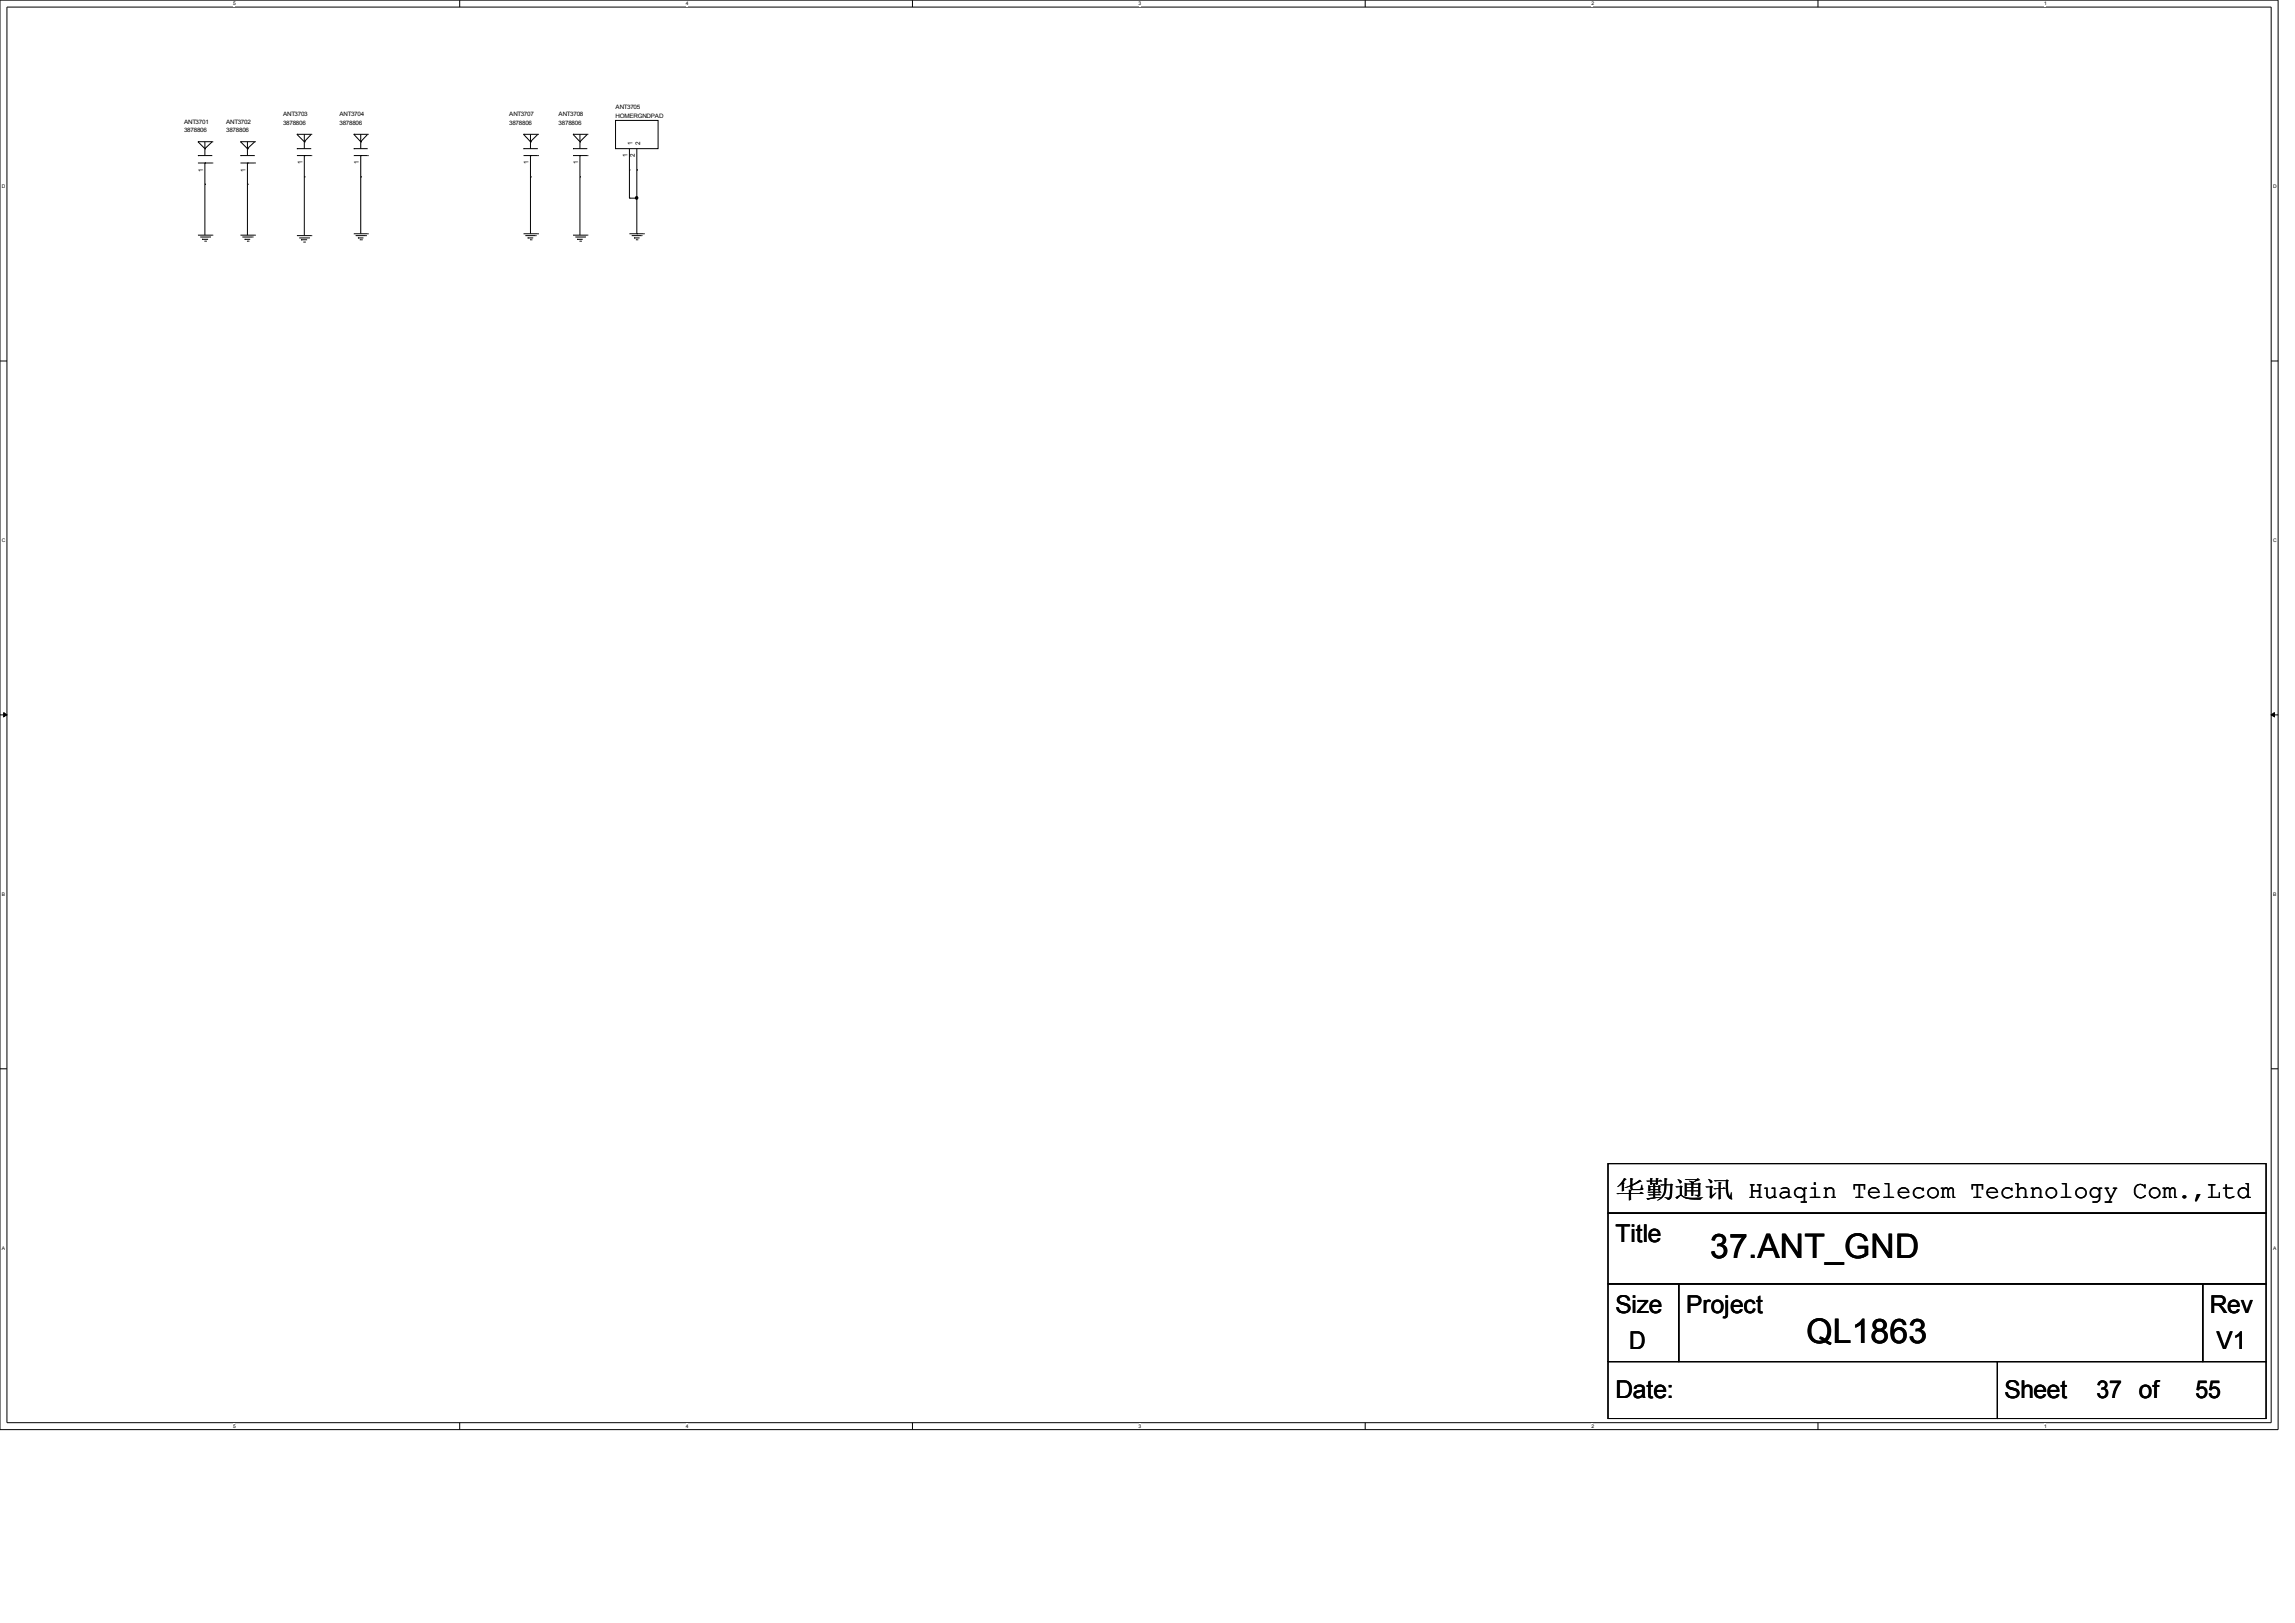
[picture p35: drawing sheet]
<svg xmlns="http://www.w3.org/2000/svg" width="420mm" height="297mm" viewBox="0 0 420 297" stroke-linecap="round" stroke-linejoin="round" font-family="sans-serif">
<defs><g id="words">
<g font-size="6.2">
<text x="313.1" y="230.3">37.ANT_GND</text>
<text x="330.7" y="245.7">QL1863</text>
</g>
<g font-size="4.5">
<text x="295.7" y="219.2">华勤通讯 Huaqin Telecom Technology Com.,Ltd</text>
<text x="295.7" y="227.4">Title</text>
<text x="295.7" y="240.3">Size</text>
<text x="308.7" y="240.3">Project</text>
<text x="404.5" y="240.3">Rev</text>
<text x="298.3" y="246.8">D</text>
<text x="405.8" y="246.8">V1</text>
<text x="295.7" y="255.9">Date:</text>
<text x="366.9" y="255.9">Sheet</text>
<text x="383.8" y="255.9">37 of</text>
<text x="401.9" y="255.9">55</text>
</g>
<g font-size="1.2">
<text x="114.9" y="28.8" transform="rotate(-90 114.9 28.8)">1</text>
<text x="115.8" y="26.5" transform="rotate(-90 115.8 26.5)">1</text>
<text x="116.2" y="28.8" transform="rotate(-90 116.2 28.8)">2</text>
<text x="117.2" y="26.5" transform="rotate(-90 117.2 26.5)">2</text>
<text x="37.2" y="31.4" transform="rotate(-90 37.2 31.4)">1</text>
<text x="45" y="31.4" transform="rotate(-90 45 31.4)">1</text>
<text x="55.4" y="30.1" transform="rotate(-90 55.4 30.1)">1</text>
<text x="65.7" y="30.1" transform="rotate(-90 65.7 30.1)">1</text>
<text x="96.8" y="30.1" transform="rotate(-90 96.8 30.1)">1</text>
<text x="105.8" y="30.1" transform="rotate(-90 105.8 30.1)">1</text>
</g>
<g font-size="1.1">
<text x="33.7" y="22.6">ANT3701</text>
<text x="41.4" y="22.6">ANT3702</text>
<text x="51.8" y="21.3">ANT3703</text>
<text x="51.8" y="22.9">3878806</text>
<text x="62.1" y="21.3">ANT3704</text>
<text x="62.1" y="22.9">3878806</text>
<text x="93.2" y="21.3">ANT3707</text>
<text x="93.2" y="22.9">3878806</text>
<text x="102.3" y="21.3">ANT3708</text>
<text x="102.3" y="22.9">3878806</text>
<text x="112.7" y="20">ANT3705</text>
<text x="112.7" y="21.5">HOMERGNDPAD</text>
<text x="33.7" y="24.2">3878806</text>
<text x="41.4" y="24.2">3878806</text>
</g>
<g font-size=".9">
<text x="42.7" y="1">5</text>
<text x="125.6" y="1">4</text>
<text x="208.4" y="1">3</text>
<text x="291.3" y="1">2</text>
<text x="374.2" y="1">1</text>
<text x=".3" y="34.4">D</text>
<text x="416.1" y="34.4">D</text>
<text x=".3" y="99.2">C</text>
<text x="416.1" y="99.2">C</text>
<text x=".3" y="163.9">B</text>
<text x="416.1" y="163.9">B</text>
<text x=".3" y="228.7">A</text>
<text x="416.1" y="228.7">A</text>
<text x="42.7" y="261.3">5</text>
<text x="125.6" y="261.3">4</text>
<text x="208.4" y="261.3">3</text>
<text x="291.3" y="261.3">2</text>
<text x="374.2" y="261.3">1</text>
</g>
</g></defs>
<path d="M0 0h417.1v261.6h-417.1zM1.3 1.3h414.5v259.1h-414.5z" fill="none" stroke="#000" stroke-width=".18"/>
<g fill="#fff">
<path d="M42.7 .2h.3v.9h-.3z"/>
<path d="M42.7 260.5h.3v1h-.3z"/>
</g>
<path d="M84.2 0v1.3M84.2 260.4v1.2" fill="none" stroke="#000" stroke-width=".18"/>
<g fill="#fff">
<path d="M125.6 .2h.3v.9h-.3z"/>
<path d="M125.6 260.5h.3v1h-.3z"/>
</g>
<path d="M167 0v1.3M167 260.4v1.2" fill="none" stroke="#000" stroke-width=".18"/>
<g fill="#fff">
<path d="M208.4 .2h.4v.9h-.4z"/>
<path d="M208.4 260.5h.4v1h-.4z"/>
</g>
<path d="M249.9 0v1.3M249.9 260.4v1.2" fill="none" stroke="#000" stroke-width=".18"/>
<g fill="#fff">
<path d="M291.3 .2h.4v.9h-.4z"/>
<path d="M291.3 260.5h.4v1h-.4z"/>
</g>
<path d="M332.8 0v1.3M332.8 260.4v1.2" fill="none" stroke="#000" stroke-width=".18"/>
<g fill="#fff">
<path d="M374.2 .2h.4v.9h-.4z"/>
<path d="M374.2 260.5h.4v1h-.4z"/>
<path d="M.3 33.6h.5v1h-.5z"/>
<path d="M416.1 33.6h.5v1h-.5z"/>
<path d="M.3 98.4h.5v.9h-.5z"/>
<path d="M416.1 98.4h.5v.9h-.5z"/>
</g>
<path d="M0 66.1h1.3M415.8 66.1h1.3" fill="none" stroke="#000" stroke-width=".18"/>
<g fill="#fff">
<path d="M.3 163.2h.5v.9h-.5z"/>
<path d="M416.1 163.2h.5v.9h-.5z"/>
</g>
<path d="M0 130.8h1.3M415.8 130.8h1.3" fill="none" stroke="#000" stroke-width=".18"/>
<path d="M.7 130.4l.6 .4-.6 .4zM415.8 130.8l.6-.4v.8z" fill="#000" stroke="#000" stroke-width=".18"/>
<g fill="#fff">
<path d="M.3 228h.5v.9h-.5z"/>
<path d="M416.1 228h.5v.9h-.5z"/>
</g>
<g fill="none" stroke="#000" stroke-width=".18">
<path d="M36.2 25.9h.1M36.2 28.5h.1M36.2 25.9h2.7M36.2 25.9l1.3 1.3M36.2 28.5h2.7M36.2 29.8h2.7M37.5 29.8h.1M37.5 27.2h.1M37.5 33.7h.1M37.5 25.9v2.6M37.5 29.8v13.2M38.9 25.9h.1"/>
<path d="M38.9 29.8h.1M38.9 25.9l-1.4 1.3M44 25.9h.1M44 28.5h.1M44 25.9h2.7M44 28.5h2.7M44 29.8h2.7M44 25.9l1.3 1.3M45.3 29.8h.1M45.3 27.2h.1M45.3 33.7h.1M45.3 25.9v2.6"/>
<path d="M45.3 29.8v13.2M46.7 25.9h.1M46.7 29.8h.1M46.7 25.9l-1.4 1.3M54.4 24.6h.1M54.4 27.2h.1M54.4 28.5h2.6M54.4 24.6h2.6M54.4 24.6l1.3 1.3M54.4 27.2h2.6M55.7 28.5h.1M55.7 25.9h.1"/>
<path d="M55.7 32.4h.1M55.7 24.6v2.6M55.7 28.5v14.6M57 24.6h.1M57 28.5h.1M57 24.6l-1.3 1.3M64.8 24.6h.1M64.8 27.2h.1M64.8 28.5h2.5M64.8 24.6h2.5M64.8 27.2h2.5M64.8 24.6l1.2 1.3"/>
<path d="M66 28.5h.1M66 25.9h.1M66 32.4h.1M66 24.6v2.6M66 28.5v14.3M67.3 24.6h.1M67.3 28.5h.1M67.3 24.6l-1.3 1.3M95.8 24.6h.1M95.8 27.2h.1M95.8 28.5h2.7M95.8 24.6h2.7"/>
<path d="M95.8 27.2h2.7M95.8 24.6l1.3 1.3M97.1 28.5h.1M97.1 25.9h.1M97.1 32.4h.1M97.1 24.6v2.6M97.1 28.5v14.3M98.5 24.6h.1M98.5 28.5h.1M98.5 24.6l-1.4 1.3M104.9 24.6h.1M104.9 27.2h.1"/>
<path d="M104.9 28.5h2.6M104.9 24.6h2.6M104.9 27.2h2.6M104.9 24.6l1.3 1.3M106.2 28.5h.1M106.2 25.9h.1M106.2 32.4h.1M106.2 24.6v2.6M106.2 28.5v14.5M107.5 24.6h.1M107.5 28.5h.1M107.5 24.6l-1.3 1.3"/>
<path d="M112.7 22h7.8v5.2h-7.8zM115.2 31.1h.1M115.2 36.3h.1M115.2 27.2v9.1M115.2 36.3h1.4M116.6 31.1h.1M116.6 36.3h.1M116.6 27.2v15.6M36.2 43h2.7M36.7 43.4h1.7M37 43.8h.1M37 43.8h1.1"/>
<path d="M37.4 44.1h.3M37.7 44.1h.1M38.4 43.4h.1M38.9 43h.1M44 43h2.7M44.4 43.4h1.8M44.8 43.8h.1M44.8 43.8h1M45.2 44.1h.3M45.5 44.1h.1M46.2 43.4h.1M46.7 43h.1"/>
<path d="M54.4 43.1h2.6M54.8 43.5h1.8M55.1 43.9h.1M55.1 43.9h1.1M55.5 44.3h.3M55.8 44.3h.1M56.6 43.5h.1M57 43.1h.1M64.8 42.8h2.5M65.1 43.1h1.9M65.5 43.5h.1M65.5 43.5h1"/>
<path d="M65.9 43.9h.3M66.2 43.9h.1M67 43.1h.1M67.3 42.8h.1M95.8 42.8h2.7M96.2 43.1h1.8M96.6 43.5h.1M96.6 43.5h1M97 43.9h.3M97.3 43.9h.1M98 43.1h.1M98.5 42.8h.1"/>
<path d="M104.9 43h2.6M105.3 43.4h1.8M105.7 43.8h.1M105.7 43.8h1M106.1 44.1h.2M106.3 44.1h.1M107.1 43.4h.1M107.5 43h.1M115.2 42.8h2.7M115.7 43.1h1.7M116.1 43.5h.1M116.1 43.5h1"/>
<path d="M116.4 43.9h.3M116.6 42.8h.1M116.7 43.9h.1M117.4 43.1h.1M117.9 42.8h.1M0 195.6h1.3M415.8 195.6h1.3M294.4 213h120.5v9h-120.5zM294.4 222h120.5v13h-120.5zM294.4 235h12.9v14.2h-12.9zM307.3 235h96v14.2h-96zM403.3 235h11.6v14.2h-11.6z"/>
<path d="M294.4 249.2h71.3v10.4h-71.3zM365.7 249.2h49.2v10.4h-49.2z"/>
</g>
<circle cx="116.5" cy="36.2" r=".21" fill="#000" stroke="#000" stroke-width=".18"/>
<use href="#words"/>
</svg>
